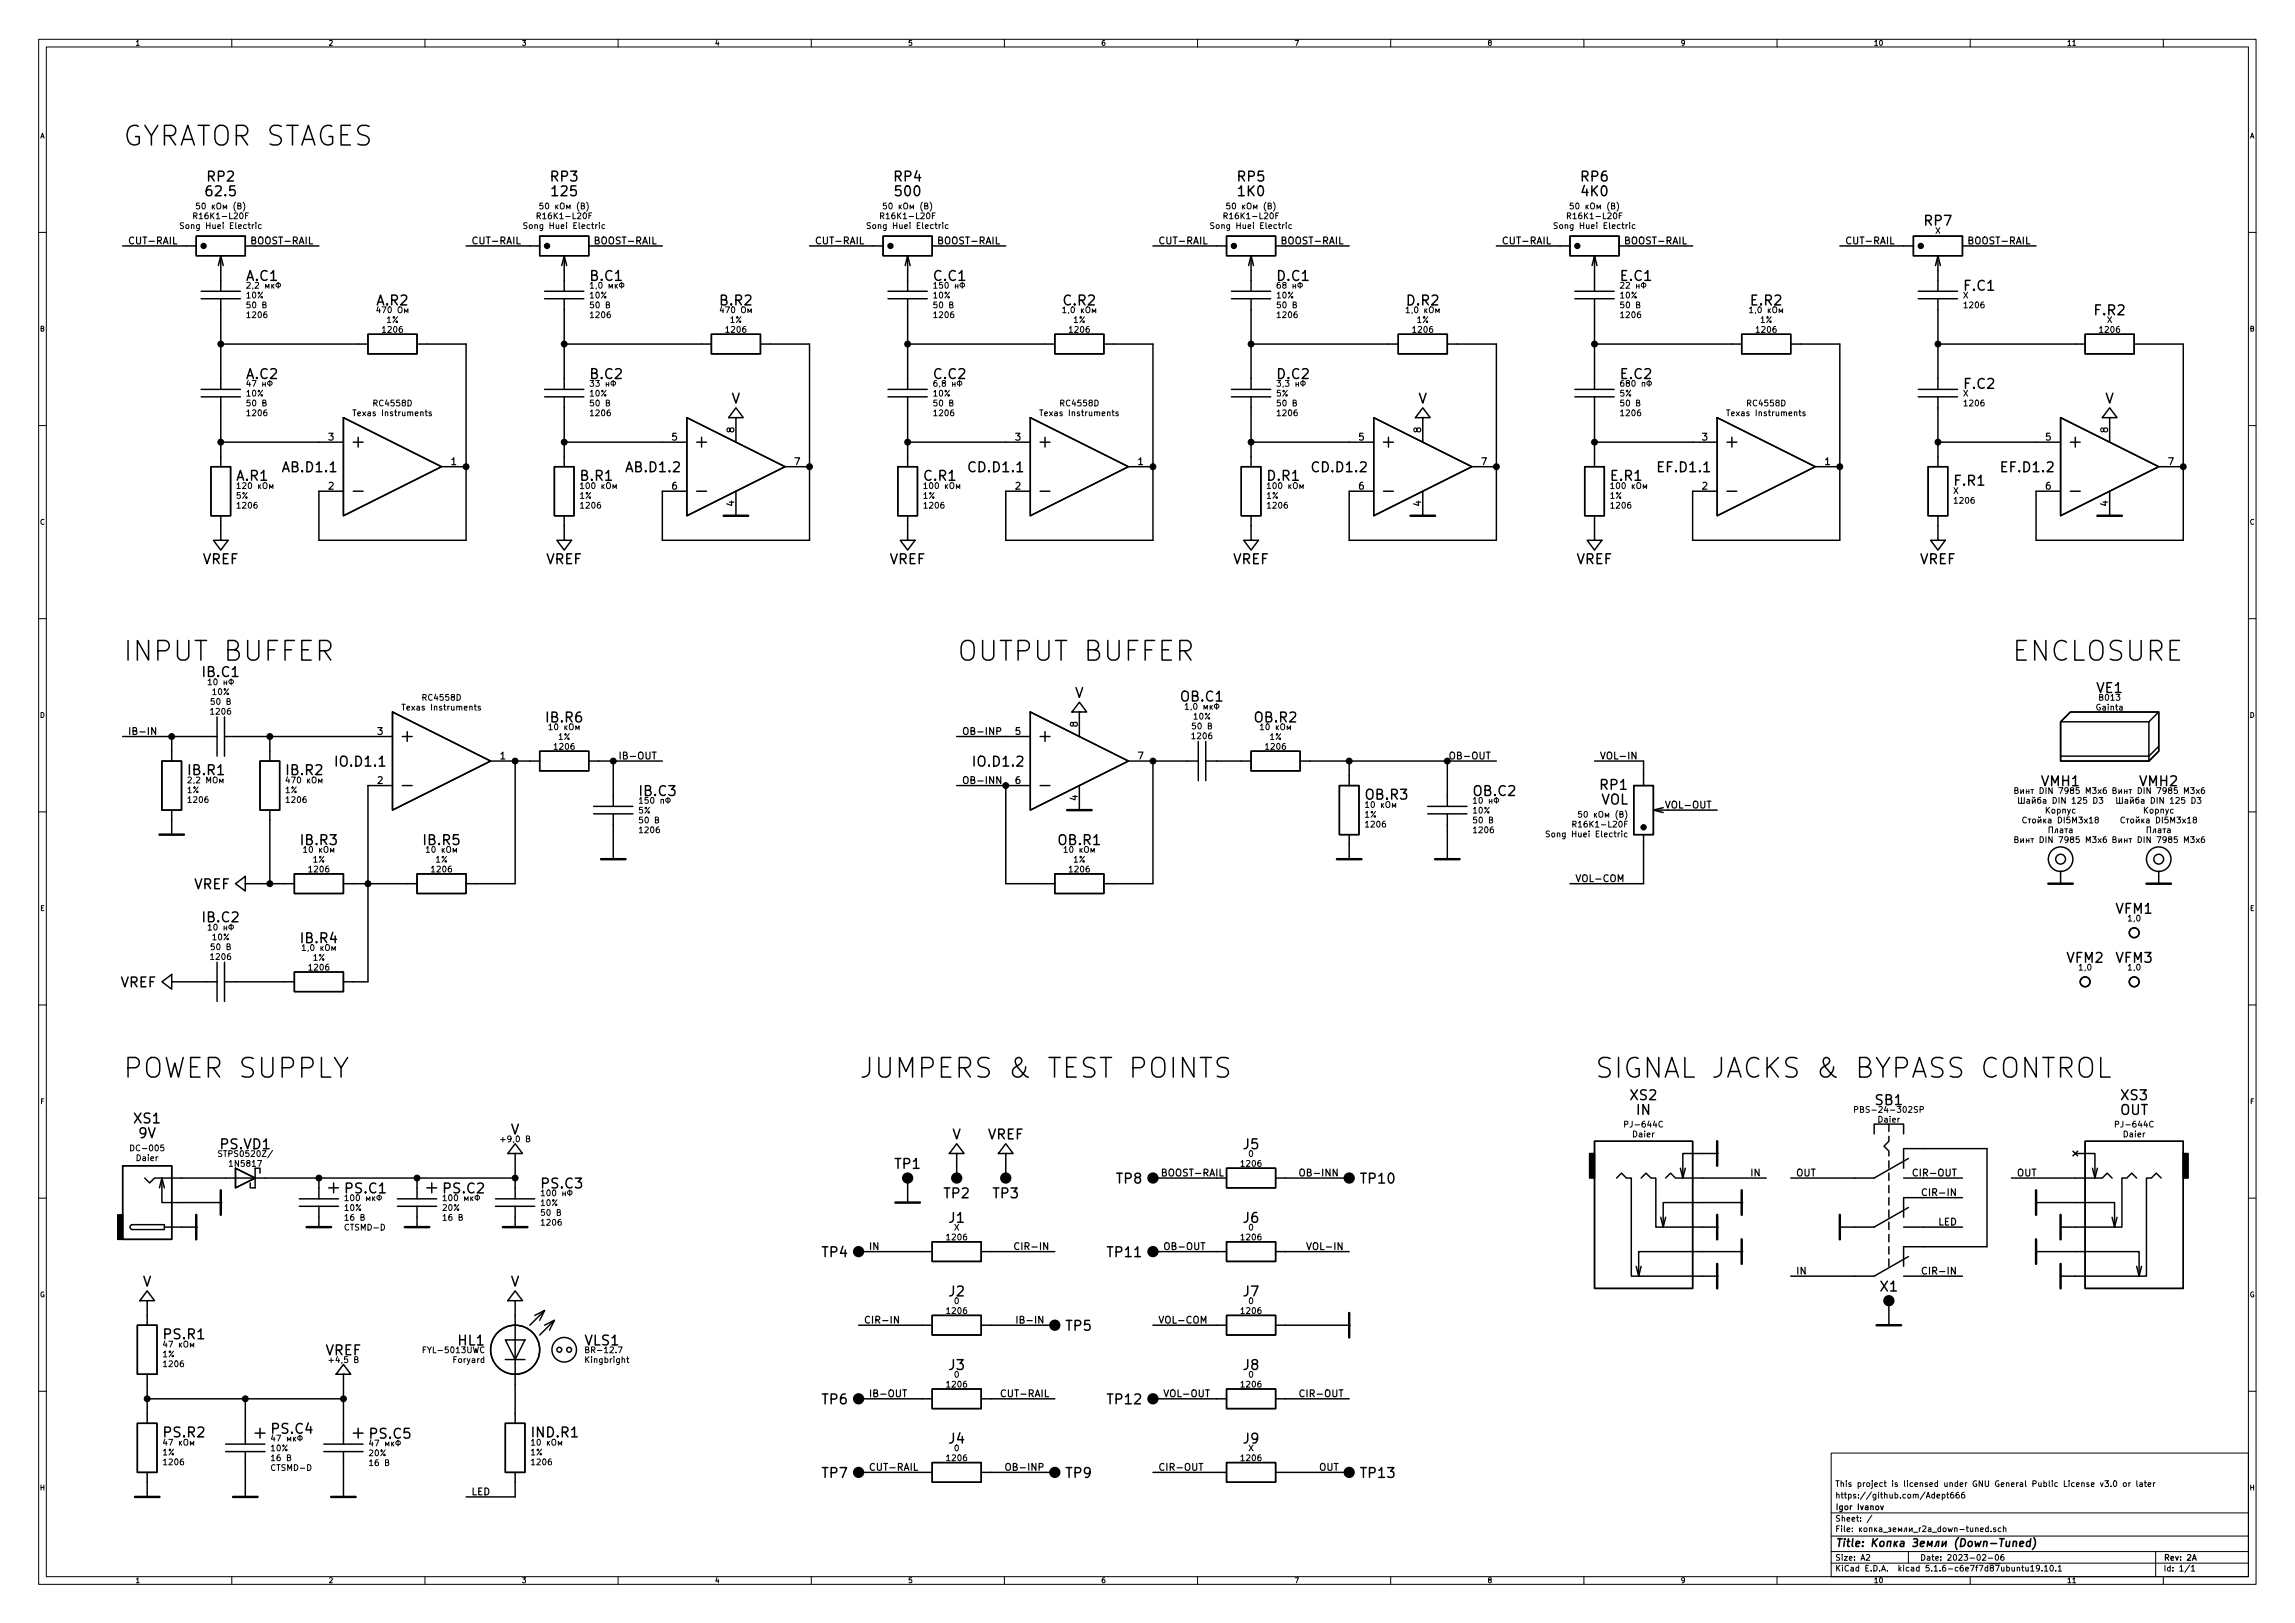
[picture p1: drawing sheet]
<svg xmlns="http://www.w3.org/2000/svg" width="594mm" height="420mm" viewBox="0 0 594 420" stroke-linecap="round" stroke-linejoin="round" font-family="sans-serif">
<defs><g id="words">
<g font-size="7.1">
<text x="31.7" y="37.8">GYRATOR STAGES</text>
<text x="31.7" y="171.1">INPUT BUFFER</text>
<text x="247.6" y="171.1">OUTPUT BUFFER</text>
<text x="520.7" y="171.1">ENCLOSURE</text>
<text x="31.7" y="279.1">POWER SUPPLY</text>
<text x="222.2" y="279.1">JUMPERS &amp; TEST POINTS</text>
<text x="412.7" y="279.1">SIGNAL JACKS &amp; BYPASS CONTROL</text>
</g>
<g font-size="3.5">
<text x="53.7" y="47">RP2</text>
<text x="142.6" y="47">RP3</text>
<text x="231.5" y="47">RP4</text>
<text x="320.4" y="47">RP5</text>
<text x="409.3" y="47">RP6</text>
<text x="53.7" y="50.8">62.5</text>
<text x="143.1" y="50.8">125</text>
<text x="232" y="50.8">500</text>
<text x="320.6" y="50.8">1K0</text>
<text x="409.5" y="50.8">4K0</text>
<text x="498.2" y="58.4">RP7</text>
<text x="63.9" y="72.7">A.C1</text>
<text x="152.9" y="72.7">B.C1</text>
<text x="241.8" y="72.7">C.C1</text>
<text x="330.7" y="72.7">D.C1</text>
<text x="419.6" y="72.7">E.C1</text>
<text x="508.5" y="75.3">F.C1</text>
<text x="97.6" y="79.1">A.R2</text>
<text x="186.5" y="79.1">B.R2</text>
<text x="275.4" y="79.1">C.R2</text>
<text x="364.3" y="79.1">D.R2</text>
<text x="453.3" y="79.1">E.R2</text>
<text x="542.3" y="81.6">F.R2</text>
<text x="63.9" y="98.1">A.C2</text>
<text x="152.9" y="98.1">B.C2</text>
<text x="241.8" y="98.1">C.C2</text>
<text x="330.7" y="98.1">D.C2</text>
<text x="419.6" y="98.1">E.C2</text>
<text x="508.5" y="100.7">F.C2</text>
<text x="189.3" y="104.5">V</text>
<text x="367.1" y="104.5">V</text>
<text x="544.9" y="104.5">V</text>
<text x="61.3" y="124.5">A.R1</text>
<text x="73.4" y="122.2">AB.D1.1</text>
<text x="150.4" y="124.5">B.R1</text>
<text x="162.3" y="122.2">AB.D1.2</text>
<text x="239.3" y="124.5">C.R1</text>
<text x="251" y="122.2">CD.D1.1</text>
<text x="328.2" y="124.5">D.R1</text>
<text x="339.9" y="122.2">CD.D1.2</text>
<text x="417" y="124.5">E.R1</text>
<text x="429.4" y="122.2">EF.D1.1</text>
<text x="506" y="125.7">F.R1</text>
<text x="518.3" y="122.2">EF.D1.2</text>
<text x="52.4" y="146">VREF</text>
<text x="141.3" y="146">VREF</text>
<text x="230.2" y="146">VREF</text>
<text x="319.1" y="146">VREF</text>
<text x="408" y="146">VREF</text>
<text x="496.9" y="146">VREF</text>
<text x="52.6" y="175.3">IB.C1</text>
<text x="542.8" y="179.4">VE1</text>
<text x="278.2" y="180.7">V</text>
<text x="305.7" y="181.6">OB.C1</text>
<text x="141.5" y="187">IB.R6</text>
<text x="324.8" y="187">OB.R2</text>
<text x="48.9" y="200.7">IB.R1</text>
<text x="74.3" y="200.7">IB.R2</text>
<text x="87.2" y="198.4">IO.D1.1</text>
<text x="252.3" y="198.4">IO.D1.2</text>
<text x="528.5" y="203.5">VMH1</text>
<text x="553.9" y="203.5">VMH2</text>
<text x="165.7" y="206.1">IB.C3</text>
<text x="353.5" y="207">OB.R3</text>
<text x="381.5" y="206.1">OB.C2</text>
<text x="414.3" y="204.5">RP1</text>
<text x="414.4" y="208.3">VOL</text>
<text x="78" y="218.8">IB.R3</text>
<text x="109.8" y="218.8">IB.R5</text>
<text x="274" y="218.8">OB.R1</text>
<text x="50.2" y="230.2">VREF</text>
<text x="52.6" y="238.8">IB.C2</text>
<text x="547.8" y="236.5">VFM1</text>
<text x="78" y="244.2">IB.R4</text>
<text x="535.1" y="249.2">VFM2</text>
<text x="547.8" y="249.2">VFM3</text>
<text x="31.1" y="255.6">VREF</text>
<text x="422.1" y="284.8">XS2</text>
<text x="485.5" y="286.1">SB1</text>
<text x="549.1" y="284.8">XS3</text>
<text x="34.7" y="290.8">XS1</text>
<text x="132.2" y="293.7">V</text>
<text x="423.7" y="288.6">IN</text>
<text x="548.7" y="288.6">OUT</text>
<text x="35.9" y="294.6">9V</text>
<text x="57.2" y="297.5">PS.VD1</text>
<text x="246.5" y="295">V</text>
<text x="255.7" y="295">VREF</text>
<text x="321.9" y="297.5">J5</text>
<text x="231.7" y="302.6">TP1</text>
<text x="89.5" y="308.9">PS.C1</text>
<text x="114.9" y="308.9">PS.C2</text>
<text x="140.3" y="307.7">PS.C3</text>
<text x="244.4" y="310.2">TP2</text>
<text x="257.1" y="310.2">TP3</text>
<text x="289.1" y="306.4">TP8</text>
<text x="352.4" y="306.4">TP10</text>
<text x="245.7" y="316.6">J1</text>
<text x="321.9" y="316.6">J6</text>
<text x="212.9" y="325.4">TP4</text>
<text x="286.8" y="325.4">TP11</text>
<text x="36.9" y="333.1">V</text>
<text x="132.2" y="333.1">V</text>
<text x="245.7" y="335.6">J2</text>
<text x="321.9" y="335.6">J7</text>
<text x="486.8" y="334.3">X1</text>
<text x="42.5" y="346.7">PS.R1</text>
<text x="276" y="344.5">TP5</text>
<text x="84.2" y="350.8">VREF</text>
<text x="118.6" y="348.3">HL1</text>
<text x="151.4" y="348.3">VLS1</text>
<text x="245.7" y="354.7">J3</text>
<text x="321.9" y="354.7">J8</text>
<text x="212.9" y="363.5">TP6</text>
<text x="286.8" y="363.5">TP12</text>
<text x="70.5" y="371.2">PS.C4</text>
<text x="42.5" y="372.1">PS.R2</text>
<text x="95.9" y="372.4">PS.C5</text>
<text x="137.8" y="372.1">IND.R1</text>
<text x="245.7" y="373.7">J4</text>
<text x="321.9" y="373.7">J9</text>
<text x="212.9" y="382.6">TP7</text>
<text x="276" y="382.6">TP9</text>
<text x="352.4" y="382.6">TP13</text>
</g>
<g font-size="2.8">
<text x="475" y="400.4">Title:</text>
<text x="484" y="400.4">(Down-Tuned)</text>
</g>
<g font-size="2.5">
<text x="33" y="63.2">CUT-RAIL</text>
<text x="65.9" y="63.2">BOOST-RAIL</text>
<text x="121.9" y="63.2">CUT-RAIL</text>
<text x="154.8" y="63.2">BOOST-RAIL</text>
<text x="210.8" y="63.2">CUT-RAIL</text>
<text x="243.7" y="63.2">BOOST-RAIL</text>
<text x="299.7" y="63.2">CUT-RAIL</text>
<text x="332.6" y="63.2">BOOST-RAIL</text>
<text x="388.6" y="63.2">CUT-RAIL</text>
<text x="421.5" y="63.2">BOOST-RAIL</text>
<text x="477.5" y="63.2">CUT-RAIL</text>
<text x="510.4" y="63.2">BOOST-RAIL</text>
<text x="190.1" y="112" transform="rotate(-90 190.1 112)">8</text>
<text x="367.9" y="112" transform="rotate(-90 367.9 112)">8</text>
<text x="545.7" y="112" transform="rotate(-90 545.7 112)">8</text>
<text x="85" y="114">3</text>
<text x="173.9" y="114">5</text>
<text x="262.8" y="114">3</text>
<text x="351.7" y="114">5</text>
<text x="440.6" y="114">3</text>
<text x="529.5" y="114">5</text>
<text x="116.8" y="120.4">1</text>
<text x="205.7" y="120.4">7</text>
<text x="294.6" y="120.4">1</text>
<text x="383.5" y="120.4">7</text>
<text x="472.4" y="120.4">1</text>
<text x="561.3" y="120.4">7</text>
<text x="85" y="126.7">2</text>
<text x="173.9" y="126.7">6</text>
<text x="190.1" y="131" transform="rotate(-90 190.1 131)">4</text>
<text x="262.8" y="126.7">2</text>
<text x="351.7" y="126.7">6</text>
<text x="367.9" y="131" transform="rotate(-90 367.9 131)">4</text>
<text x="440.6" y="126.7">2</text>
<text x="529.5" y="126.7">6</text>
<text x="545.7" y="131" transform="rotate(-90 545.7 131)">4</text>
<text x="33" y="190.2">IB-IN</text>
<text x="97.7" y="190.2">3</text>
<text x="248.9" y="190.2">OB-INP</text>
<text x="262.8" y="190.2">5</text>
<text x="279" y="188.2" transform="rotate(-90 279 188.2)">8</text>
<text x="129.5" y="196.6">1</text>
<text x="161.6" y="196.6">IB-OUT</text>
<text x="294.6" y="196.6">7</text>
<text x="376.3" y="196.6">OB-OUT</text>
<text x="414" y="196.6">VOL-IN</text>
<text x="97.7" y="202.9">2</text>
<text x="248.9" y="202.9">OB-INN</text>
<text x="262.8" y="202.9">6</text>
<text x="279" y="207.2" transform="rotate(-90 279 207.2)">4</text>
<text x="432.1" y="209.3">VOL-OUT</text>
<text x="407.7" y="228.3">VOL-COM</text>
<text x="300.4" y="304.5">BOOST-RAIL</text>
<text x="337.9" y="304.5">OB-INN</text>
<text x="453.5" y="304.5">IN</text>
<text x="464.8" y="304.5">OUT</text>
<text x="496.4" y="304.5">CIR-OUT</text>
<text x="522" y="304.5">OUT</text>
<text x="499.2" y="309.6">CIR-IN</text>
<text x="501.8" y="317.2">LED</text>
<text x="224.8" y="323.6">IN</text>
<text x="264.2" y="323.6">CIR-IN</text>
<text x="301" y="323.6">OB-OUT</text>
<text x="339.6" y="323.6">VOL-IN</text>
<text x="464.8" y="329.9">IN</text>
<text x="499.2" y="329.9">CIR-IN</text>
<text x="223.5" y="342.6">CIR-IN</text>
<text x="264.7" y="342.6">IB-IN</text>
<text x="299.7" y="342.6">VOL-COM</text>
<text x="224.8" y="361.7">IB-OUT</text>
<text x="260.1" y="361.7">CUT-RAIL</text>
<text x="301" y="361.7">VOL-OUT</text>
<text x="337.7" y="361.7">CIR-OUT</text>
<text x="224.8" y="380.7">CUT-RAIL</text>
<text x="261.8" y="380.7">OB-INP</text>
<text x="299.7" y="380.7">CIR-OUT</text>
<text x="341.5" y="380.7">OUT</text>
<text x="121.9" y="387.1">LED</text>
</g>
<g font-size="2.1">
<text x="47.8" y="59.2">Song Huei Electric</text>
<text x="51" y="56.7">R16K1-L20F</text>
<text x="53.9" y="54.2">50 (B)</text>
<text x="136.7" y="59.2">Song Huei Electric</text>
<text x="139.9" y="56.7">R16K1-L20F</text>
<text x="142.8" y="54.2">50 (B)</text>
<text x="225.6" y="59.2">Song Huei Electric</text>
<text x="228.8" y="56.7">R16K1-L20F</text>
<text x="231.7" y="54.2">50 (B)</text>
<text x="314.5" y="59.2">Song Huei Electric</text>
<text x="317.7" y="56.7">R16K1-L20F</text>
<text x="320.6" y="54.2">50 (B)</text>
<text x="403.4" y="59.2">Song Huei Electric</text>
<text x="406.6" y="56.7">R16K1-L20F</text>
<text x="409.5" y="54.2">50 (B)</text>
<text x="500.9" y="60.5">X</text>
<text x="63.8" y="77.2">10%</text>
<text x="66.5" y="74.7">2,2</text>
<text x="152.7" y="77.2">10%</text>
<text x="155.4" y="74.7">1,0</text>
<text x="241.6" y="77.2">10%</text>
<text x="243.6" y="74.7">150</text>
<text x="330.5" y="77.2">10%</text>
<text x="332.4" y="74.7">68</text>
<text x="419.4" y="77.2">10%</text>
<text x="421.3" y="74.7">22</text>
<text x="508.1" y="77.2">X</text>
<text x="64.2" y="82.3">1206</text>
<text x="99.5" y="81">470</text>
<text x="100.1" y="83.6">1%</text>
<text x="153.1" y="82.3">1206</text>
<text x="188.4" y="81">470</text>
<text x="189" y="83.6">1%</text>
<text x="242" y="82.3">1206</text>
<text x="277.6" y="81">1,0</text>
<text x="277.9" y="83.6">1%</text>
<text x="330.9" y="82.3">1206</text>
<text x="366.5" y="81">1,0</text>
<text x="366.8" y="83.6">1%</text>
<text x="419.8" y="82.3">1206</text>
<text x="455.4" y="81">1,0</text>
<text x="455.7" y="83.6">1%</text>
<text x="508.7" y="79.8">1206</text>
<text x="545.4" y="83.6">X</text>
<text x="99.2" y="86.1">1206</text>
<text x="188.1" y="86.1">1206</text>
<text x="277" y="86.1">1206</text>
<text x="365.9" y="86.1">1206</text>
<text x="454.8" y="86.1">1206</text>
<text x="543.7" y="86.1">1206</text>
<text x="65.7" y="100.1">47</text>
<text x="154.6" y="100.1">33</text>
<text x="243.6" y="100.1">6,8</text>
<text x="332.5" y="100.1">3,3</text>
<text x="421.4" y="100.1">680</text>
<text x="63.8" y="102.6">10%</text>
<text x="64.2" y="107.7">1206</text>
<text x="92.2" y="107.7">Texas Instruments</text>
<text x="97" y="105.2">RC4558D</text>
<text x="152.7" y="102.6">10%</text>
<text x="153.1" y="107.7">1206</text>
<text x="241.6" y="102.6">10%</text>
<text x="242" y="107.7">1206</text>
<text x="270" y="107.7">Texas Instruments</text>
<text x="274.8" y="105.2">RC4558D</text>
<text x="330.4" y="102.6">5%</text>
<text x="330.9" y="107.7">1206</text>
<text x="419.3" y="102.6">5%</text>
<text x="419.8" y="107.7">1206</text>
<text x="447.8" y="107.7">Texas Instruments</text>
<text x="452.6" y="105.2">RC4558D</text>
<text x="508.1" y="102.6">X</text>
<text x="508.7" y="105.2">1206</text>
<text x="61.2" y="129.1">5%</text>
<text x="61.6" y="131.6">1206</text>
<text x="64" y="126.6">120</text>
<text x="150.1" y="129.1">1%</text>
<text x="150.5" y="131.6">1206</text>
<text x="152.9" y="126.6">100</text>
<text x="239" y="129.1">1%</text>
<text x="239.4" y="131.6">1206</text>
<text x="241.8" y="126.6">100</text>
<text x="327.9" y="129.1">1%</text>
<text x="328.3" y="131.6">1206</text>
<text x="330.7" y="126.6">100</text>
<text x="416.8" y="129.1">1%</text>
<text x="417.2" y="131.6">1206</text>
<text x="419.6" y="126.6">100</text>
<text x="505.6" y="127.8">X</text>
<text x="506.1" y="130.4">1206</text>
<text x="55" y="179.9">10%</text>
<text x="55.7" y="177.4">10</text>
<text x="54.8" y="185">1206</text>
<text x="104.9" y="183.9">Texas Instruments</text>
<text x="109.7" y="181.4">RC4558D</text>
<text x="309.4" y="183.7">1,0</text>
<text x="542.8" y="183.9">Gainta</text>
<text x="543.6" y="181.4">B013</text>
<text x="144.5" y="191.5">1%</text>
<text x="144.6" y="189">10</text>
<text x="308.8" y="191.3">1206</text>
<text x="309" y="186.2">10%</text>
<text x="328.7" y="191.5">1%</text>
<text x="328.7" y="189">10</text>
<text x="143.7" y="194.1">1206</text>
<text x="327.8" y="194.1">1206</text>
<text x="76.7" y="202.8">470</text>
<text x="48.5" y="205.3">1%</text>
<text x="48.9" y="207.8">1206</text>
<text x="73.9" y="205.3">1%</text>
<text x="74.3" y="207.8">1206</text>
<text x="167.4" y="208">150</text>
<text x="356" y="209.1">10</text>
<text x="383.2" y="208">10</text>
<text x="526.3" y="205.5">DIN 7985 M3x6</text>
<text x="528.1" y="208">DIN 125 D3</text>
<text x="551.7" y="205.5">DIN 7985 M3x6</text>
<text x="553.5" y="208">DIN 125 D3</text>
<text x="165.3" y="210.6">5%</text>
<text x="165.8" y="215.7">1206</text>
<text x="353.3" y="211.6">1%</text>
<text x="353.7" y="214.2">1206</text>
<text x="381.3" y="210.6">10%</text>
<text x="381.7" y="215.7">1206</text>
<text x="408" y="214.2">R16K1-L20F</text>
<text x="411.7" y="211.6">50 (B)</text>
<text x="528.8" y="213.1">DI5M3x18</text>
<text x="554.2" y="213.1">DI5M3x18</text>
<text x="81.1" y="220.7">10</text>
<text x="112.8" y="220.7">10</text>
<text x="277.9" y="220.7">10</text>
<text x="401.3" y="216.7">Song Huei Electric</text>
<text x="526.3" y="218.2">DIN 7985 M3x6</text>
<text x="551.7" y="218.2">DIN 7985 M3x6</text>
<text x="80.2" y="225.8">1206</text>
<text x="81" y="223.3">1%</text>
<text x="111.9" y="225.8">1206</text>
<text x="112.8" y="223.3">1%</text>
<text x="277" y="225.8">1206</text>
<text x="277.9" y="223.3">1%</text>
<text x="551" y="238.5">1,0</text>
<text x="55" y="243.4">10%</text>
<text x="55.7" y="240.9">10</text>
<text x="54.8" y="248.5">1206</text>
<text x="80.2" y="251.2">1206</text>
<text x="80.8" y="246.1">1,0</text>
<text x="81" y="248.7">1%</text>
<text x="538.3" y="251.2">1,0</text>
<text x="551" y="251.2">1,0</text>
<text x="421.2" y="291.9">PJ-644C</text>
<text x="481.7" y="288.1">PBS-24-302SP</text>
<text x="486.3" y="290.6">Daier</text>
<text x="548.3" y="291.9">PJ-644C</text>
<text x="34.4" y="298">DC-005</text>
<text x="57.4" y="299.5">STPS0520Z/</text>
<text x="131" y="295.7">+9,0</text>
<text x="323.3" y="299.5">0</text>
<text x="422.8" y="294.4">Daier</text>
<text x="549.8" y="294.4">Daier</text>
<text x="35.4" y="300.5">Daier</text>
<text x="59.8" y="302">1N5817</text>
<text x="321.5" y="302">1206</text>
<text x="91.9" y="310.9">100</text>
<text x="117.3" y="310.9">100</text>
<text x="142" y="309.6">100</text>
<text x="89.2" y="313.5">10%</text>
<text x="114.6" y="313.5">20%</text>
<text x="140" y="312.2">10%</text>
<text x="140.4" y="317.3">1206</text>
<text x="89.6" y="318.5">CTSMD-D</text>
<text x="245.3" y="321.1">1206</text>
<text x="246.9" y="318.5">X</text>
<text x="321.5" y="321.1">1206</text>
<text x="323.3" y="318.5">0</text>
<text x="245.3" y="340.1">1206</text>
<text x="247.1" y="337.6">0</text>
<text x="321.5" y="340.1">1206</text>
<text x="323.3" y="337.6">0</text>
<text x="42.1" y="351.3">1%</text>
<text x="42.6" y="353.9">1206</text>
<text x="44.8" y="348.8">47</text>
<text x="86.5" y="352.8">+4,5</text>
<text x="110.2" y="350.3">FYL-5013UWC</text>
<text x="117.4" y="352.8">Foryard</text>
<text x="151.7" y="352.8">Kingbright</text>
<text x="152.3" y="350.3">BR-12.7</text>
<text x="245.3" y="359.2">1206</text>
<text x="247.1" y="356.6">0</text>
<text x="321.5" y="359.2">1206</text>
<text x="323.3" y="356.6">0</text>
<text x="42.1" y="376.7">1%</text>
<text x="44.8" y="374.2">47</text>
<text x="70.2" y="375.7">10%</text>
<text x="95.6" y="377">20%</text>
<text x="137.4" y="376.7">1%</text>
<text x="140.1" y="374.2">10</text>
<text x="247.1" y="375.7">0</text>
<text x="323.1" y="375.7">X</text>
<text x="42.6" y="379.3">1206</text>
<text x="70.5" y="380.8">CTSMD-D</text>
<text x="137.8" y="379.3">1206</text>
<text x="245.3" y="378.2">1206</text>
<text x="321.5" y="378.2">1206</text>
<text x="475" y="387.9">https://github.com/Adept666</text>
<text x="475" y="384.9">This project is licensed under GNU General Public License v3.0 or later</text>
<text x="475" y="393.9">Sheet: /</text>
<text x="475" y="390.9">Igor Ivanov</text>
<text x="475" y="396.6">File: __r2a_down-tuned.sch</text>
<text x="475" y="406.8">KiCad E.D.A. kicad 5.1.6-c6e7f7d87ubuntu19.10.1</text>
<text x="475" y="404">Size: A2</text>
<text x="497" y="404">Date: 2023-02-06</text>
<text x="560" y="404">Rev: 2A</text>
<text x="560" y="406.8">Id: 1/1</text>
</g>
<g font-size="1.8">
<text x="35" y="11.8">1</text>
<text x="85" y="11.8">2</text>
<text x="135" y="11.8">3</text>
<text x="185" y="11.8">4</text>
<text x="235" y="11.8">5</text>
<text x="285" y="11.8">6</text>
<text x="335" y="11.8">7</text>
<text x="385" y="11.8">8</text>
<text x="435" y="11.8">9</text>
<text x="485" y="11.8">10</text>
<text x="535" y="11.8">11</text>
<text x="10.4" y="35.8">A</text>
<text x="582.4" y="35.8">A</text>
<text x="10.4" y="85.8">B</text>
<text x="582.4" y="85.8">B</text>
<text x="10.4" y="135.8">C</text>
<text x="582.4" y="135.8">C</text>
<text x="10.4" y="185.8">D</text>
<text x="582.4" y="185.8">D</text>
<text x="10.4" y="235.8">E</text>
<text x="582.4" y="235.8">E</text>
<text x="10.5" y="285.8">F</text>
<text x="582.5" y="285.8">F</text>
<text x="10.3" y="335.8">G</text>
<text x="582.3" y="335.8">G</text>
<text x="10.4" y="385.8">H</text>
<text x="582.4" y="385.8">H</text>
<text x="35" y="409.8">1</text>
<text x="85" y="409.8">2</text>
<text x="135" y="409.8">3</text>
<text x="185" y="409.8">4</text>
<text x="235" y="409.8">5</text>
<text x="285" y="409.8">6</text>
<text x="335" y="409.8">7</text>
<text x="385" y="409.8">8</text>
<text x="435" y="409.8">9</text>
<text x="485" y="409.8">10</text>
<text x="535" y="409.8">11</text>
</g>
</g></defs>
<g fill="none" stroke="#000" stroke-width=".26">
<path d="M10 10.2h574v400h-574zM12 12.2h570v396h-570zM60 10.2v2M110 10.2v2M160 10.2v2M210 10.2v2M260 10.2v2M310 10.2v2M360 10.2v2M410 10.2v2M460 10.2v2M510 10.2v2"/>
<path d="M536.5 11.8h.8M560 10.2v2M47.5 57.7h-.7l-.1 .5a.63 .63 0 0 1 .7 .8l-.2 .2-.5-.1M50.1 55.9l.8-.1v-.6l-.8-.1v1.5M51.6 52.6h-.7l-.1 .7 .8-.1v.7l-.2 .2-.6-.2M52.4 52.7l.2-.1a.81 .81 0 0 1 .6 .7 .81 .81 0 0 1-.6 .8l-.3-.6zM61 52.3a1.78 1.78 0 0 0 0 2.4M61.6 53.3l.6-.1 .1-.5-.7-.1v1.5h.6l.2-.5-.3-.3M62.9 52.3a1.78 1.78 0 0 1 0 2.4M63.6 55.8h.5M64.3 55.1h-.7v1.5M66.2 57.6v.2"/>
<path d="M66.2 58.2v1M67.6 58.2h-.4l-.3 .2 .2 .7h.5M136.4 57.7h-.7l-.1 .5a.63 .63 0 0 1 .7 .8l-.2 .2-.5-.1M139 55.9l.8-.1v-.6l-.8-.1v1.5M140.5 52.6h-.7l-.1 .7 .8-.1v.7l-.2 .2-.6-.2M141.3 52.7l.2-.1a.81 .81 0 0 1 .6 .7 .81 .81 0 0 1-.6 .8l-.3-.6zM149.9 52.3a1.78 1.78 0 0 0 0 2.4M150.5 53.3l.6-.1 .1-.5-.7-.1v1.5h.6l.2-.5-.3-.3M151.8 52.3a1.78 1.78 0 0 1 0 2.4M152.5 55.8h.5M153.2 55.1h-.7v1.5M155.1 57.6v.2"/>
<path d="M155.1 58.2v1M156.5 58.2h-.4l-.3 .2 .2 .7h.5M225.3 57.7h-.7l-.1 .5a.63 .63 0 0 1 .7 .8l-.2 .2-.5-.1M227.9 55.9l.8-.1v-.6l-.8-.1v1.5M229.4 52.6h-.7l-.1 .7 .8-.1v.7l-.2 .2-.6-.2M230.2 52.7l.2-.1a.81 .81 0 0 1 .6 .7 .81 .81 0 0 1-.6 .8l-.3-.6zM238.8 52.3a1.78 1.78 0 0 0 0 2.4M239.4 53.3l.6-.1 .1-.5-.7-.1v1.5h.6l.2-.5-.3-.3M240.7 52.3a1.78 1.78 0 0 1 0 2.4M241.4 55.8h.5M242.1 55.1h-.7v1.5M244 57.6v.2"/>
<path d="M244 58.2v1M245.4 58.2h-.4l-.3 .2 .2 .7h.5M314.2 57.7h-.7l-.1 .5a.63 .63 0 0 1 .7 .8l-.2 .2-.5-.1M316.8 55.9l.8-.1v-.6l-.8-.1v1.5M318.3 52.6h-.7l-.1 .7 .8-.1v.7l-.2 .2-.6-.2M319.1 52.7l.2-.1a.81 .81 0 0 1 .6 .7 .81 .81 0 0 1-.6 .8l-.3-.6zM327.7 52.3a1.78 1.78 0 0 0 0 2.4M328.3 53.3l.6-.1 .1-.5-.7-.1v1.5h.6l.2-.5-.3-.3M329.6 52.3a1.78 1.78 0 0 1 0 2.4M330.3 55.8h.5M331 55.1h-.7v1.5M332.9 57.6v.2"/>
<path d="M332.9 58.2v1M334.3 58.2h-.4l-.3 .2 .2 .7h.5M403.1 57.7h-.7l-.1 .5a.63 .63 0 0 1 .7 .8l-.2 .2-.5-.1M405.7 55.9l.8-.1v-.6l-.8-.1v1.5M407.2 52.6h-.7l-.1 .7 .8-.1v.7l-.2 .2-.6-.2M408 52.7l.2-.1a.81 .81 0 0 1 .6 .7 .81 .81 0 0 1-.6 .8l-.3-.6zM416.6 52.3a1.78 1.78 0 0 0 0 2.4M417.2 53.3l.6-.1 .1-.5-.7-.1v1.5h.6l.2-.5-.3-.3M418.5 52.3a1.78 1.78 0 0 1 0 2.4M419.2 55.8h.5M419.9 55.1h-.7v1.5M421.8 57.6v.2"/>
<path d="M421.8 58.2v1M423.2 58.2h-.4l-.3 .2 .2 .7h.5M10 60.2h2M63.9 73.2l.6-.1 .3 .4-1 1.1h1M64.7 78.2h-.7l-.1 .7 .7-.1 .1 .7-.2 .2-.6-.2M65.5 74.5l-.1 .3M65.5 78.3l.2-.1a.81 .81 0 0 1 .5 .7 .81 .81 0 0 1-.5 .8l-.3-.6zM68 78.9l.7-.1 .1-.5-.8-.1v1.5h.6l.3-.5-.3-.3M70.4 73.6v1M70.5 74l.4 .6M70.9 73.6l-.5 .6M72 73.1v1.5"/>
<path d="M97.9 79.4l-.4 1.1h1M98.2 80v1M103.3 79.5l.1-.1a.53 .53 0 0 1 .7 .6v.5a.51 .51 0 0 1-.5 .5 .51 .51 0 0 1-.6-.5zM152.8 73.5l.4-.4v1.5M152.8 74.6h.9M153.6 78.2h-.7l-.1 .7 .7-.1 .1 .7-.2 .2-.6-.2M154.4 74.5l-.1 .3M154.4 78.3l.2-.1a.81 .81 0 0 1 .5 .7 .81 .81 0 0 1-.5 .8l-.3-.6zM156.9 78.9l.7-.1 .1-.5-.8-.1v1.5h.6l.3-.5-.3-.3M159.3 73.6v1M159.4 74l.4 .6M159.8 73.6l-.5 .6"/>
<path d="M160.9 73.1v1.5M186.8 79.4l-.4 1.1h1M187.1 80v1M192 79.6l.3-.2a.53 .53 0 0 1 .7 .6v.5a.51 .51 0 0 1-.5 .5 .51 .51 0 0 1-.6-.5zM241.7 73.5l.4-.4v1.5M241.7 74.6h.9M242.5 78.2h-.7l-.1 .7 .7-.1 .1 .7-.2 .2-.6-.2M243.3 78.3l.2-.1a.81 .81 0 0 1 .5 .7 .81 .81 0 0 1-.5 .8l-.3-.6zM245.8 78.9l.7-.1 .1-.5-.8-.1v1.5h.6l.3-.5-.3-.3M247.3 74.1h.7M248 73.6v1M249.1 73.1v1.5"/>
<path d="M275.1 79.9l.4-.5v1.6M281.2 79.6l.3-.2a.53 .53 0 0 1 .6 .6v.5a.51 .51 0 0 1-.5 .5 .51 .51 0 0 1-.5-.5zM331.3 73.1l-.4 .1-.2 .2-.1 .9 .3 .3 .5-.1-.1-.8h-.4l-.3 .3M331.4 78.2h-.7l-.1 .7 .7-.1 .1 .7-.2 .2-.6-.2M332.2 78.3l.2-.1a.81 .81 0 0 1 .5 .7 .81 .81 0 0 1-.5 .8l-.3-.6zM334.7 74.1h.7M334.7 78.9l.7-.1 .1-.5-.8-.1v1.5h.6l.3-.5-.3-.3M335.4 73.6v1M336.5 73.1v1.5M364 79.9l.4-.5v1.6M370.2 79.5l.2-.1a.53 .53 0 0 1 .6 .6v.5a.51 .51 0 0 1-.5 .5 .51 .51 0 0 1-.5-.5zM419.5 73.2l.6-.1 .3 .4-1 1.1h1"/>
<path d="M420.3 78.2h-.7l-.1 .7 .7-.1 .1 .7-.2 .2-.6-.2M421.1 78.3l.2-.1a.81 .81 0 0 1 .5 .7 .81 .81 0 0 1-.5 .8l-.3-.6zM423.6 74.1h.7M423.6 78.9l.7-.1 .1-.5-.8-.1v1.5h.6l.3-.5-.3-.3M424.3 73.6v1M425.4 73.1v1.5M452.9 79.9l.4-.5v1.6M459 79.6l.3-.2a.53 .53 0 0 1 .6 .6v.5a.51 .51 0 0 1-.5 .5 .51 .51 0 0 1-.5-.5zM582 60.2h2M64.3 98.4l-.4 1.1h.9M64.6 99v1M69.8 98.5v1.5"/>
<path d="M104.7 81v-1l.5 .7 .4-.7v1M152.7 98.5h1l-.5 .6 .4 .1v.7l-.2 .1-.7-.1M158.7 98.5v1.5M193.6 81v-1l.5 .7 .4-.7v1M242.4 98.5h-.3l-.3 .3-.1 .9 .3 .3 .5-.1-.1-.8h-.4l-.3 .3M246.6 99.5h.6M247.2 99v1M248.4 98.5v1.5M275.1 81h.8M276.7 80.9l-.2 .3M282.8 81v-1l.4 .7 .4-.7v1M330.5 98.5h1l-.5 .6 .4 .1v.7l-.2 .1-.7-.1"/>
<path d="M335.5 99.5h.6M336.1 99v1M337.3 98.5v1.5M364 81h.8M365.6 80.9l-.2 .3M371.7 81v-1l.4 .7 .4-.7v1M420.2 98.5l-.5 .1-.2 1.1 .3 .3 .5-.1-.1-.8h-.4l-.3 .3M426.9 98.5v1.5M452.9 81h.8M454.5 80.9l-.2 .3M460.6 81v-1l.4 .7 .4-.7v1M10 110.2h2"/>
<path d="M64.7 103.6h-.7l-.1 .7 .7-.1 .1 .7-.2 .2-.6-.2M65.5 103.7l.2-.1a.81 .81 0 0 1 .5 .7 .81 .81 0 0 1-.5 .8l-.3-.6zM68 104.3l.7-.1 .1-.5-.8-.1v1.5h.6l.3-.5-.3-.3M91.3 106.1h.9M110 106.6h.6M110.3 106.1v1.3l.3 .2M111.6 106.7l-.3-.1-.3 .2 .1 .3 .5 .1v.4h-.6M153.6 103.6h-.7l-.1 .7 .7-.1 .1 .7-.2 .2-.6-.2M154.4 103.7l.2-.1a.81 .81 0 0 1 .5 .7 .81 .81 0 0 1-.5 .8l-.3-.6zM156.9 104.3l.7-.1 .1-.5-.8-.1v1.5h.6l.3-.5-.3-.3M242.5 103.6h-.7l-.1 .7 .7-.1 .1 .7-.2 .2-.6-.2M243.3 103.7l.2-.1a.81 .81 0 0 1 .5 .7 .81 .81 0 0 1-.5 .8l-.3-.6z"/>
<path d="M245.8 104.3l.7-.1 .1-.5-.8-.1v1.5h.6l.3-.5-.3-.3M269.1 106.1h.9M287.8 106.6h.6M288.1 106.1v1.3l.3 .2M289.4 106.7l-.3-.1-.3 .2 .1 .3 .5 .1v.4h-.6M331.4 103.6h-.7l-.1 .7 .7-.1 .1 .7-.2 .2-.6-.2M332.2 103.7l.2-.1a.81 .81 0 0 1 .5 .7 .81 .81 0 0 1-.5 .8l-.3-.6zM334.7 104.3l.7-.1 .1-.5-.8-.1v1.5h.6l.3-.5-.3-.3M420.3 103.6h-.7l-.1 .7 .7-.1 .1 .7-.2 .2-.6-.2M421.1 103.7l.2-.1a.81 .81 0 0 1 .5 .7 .81 .81 0 0 1-.5 .8l-.3-.6zM423.6 104.3l.7-.1 .1-.5-.8-.1v1.5h.6l.3-.5-.3-.3M425.1 100v-1h.7v1"/>
<path d="M446.9 106.1h.9M465.6 106.6h.6M465.9 106.1v1.3l.3 .2M467.2 106.7l-.3-.1-.3 .2 .1 .3 .5 .1v.4h-.6M582 110.2h2M61.3 125.4l.5-.4v1.5M61.3 126.5h.9M62.8 125.1l.6-.1 .3 .4-1 1.1h1M68.2 125.2l.3-.2a.53 .53 0 0 1 .6 .5v.5a.51 .51 0 0 1-.8 .4l-.2-.4zM69.8 126.5v-1l.4 .8 .4-.8v1M150.2 125.4l.5-.4v1.5M150.2 126.5h.9"/>
<path d="M151.8 125.1l.3-.1a.81 .81 0 0 1 .5 .7 .81 .81 0 0 1-.5 .8l-.4-.6zM157.1 125.2l.3-.2a.53 .53 0 0 1 .6 .5v.5a.51 .51 0 0 1-.8 .4l-.2-.4zM158.7 126.5v-1l.4 .8 .4-.8v1M239.1 125.4l.5-.4v1.5M239.1 126.5h.9M240.7 125.1l.3-.1a.81 .81 0 0 1 .5 .7 .81 .81 0 0 1-.5 .8l-.4-.6zM246 125.2l.3-.2a.53 .53 0 0 1 .6 .5v.5a.51 .51 0 0 1-.8 .4l-.2-.4zM247.6 126.5v-1l.4 .8 .4-.8v1M328 125.4l.5-.4v1.5M328 126.5h.9M329.6 125.1l.3-.1a.81 .81 0 0 1 .5 .7 .81 .81 0 0 1-.5 .8l-.4-.6zM334.9 125.2l.3-.2a.53 .53 0 0 1 .6 .5v.5a.51 .51 0 0 1-.8 .4l-.2-.4z"/>
<path d="M336.5 126.5v-1l.4 .8 .4-.8v1M416.9 125.4l.5-.4v1.5M416.9 126.5h.9M418.5 125.1l.3-.1a.81 .81 0 0 1 .5 .7 .81 .81 0 0 1-.5 .8l-.4-.6zM423.8 125.2l.3-.2a.53 .53 0 0 1 .6 .5v.5a.51 .51 0 0 1-.8 .4l-.2-.4zM425.4 126.5v-1l.4 .8 .4-.8v1M10 160.2h2M53.9 176.2l.4-.4v1.5M53.9 177.3h.9M58 176.8h.7M58.7 176.3v1M59.8 175.8v1.5"/>
<path d="M582 160.2h2M55.4 180.8h-.7l-.1 .8 .8-.1v.7l-.2 .2-.6-.2M56.2 181l.2-.2a.81 .81 0 0 1 .6 .8 .81 .81 0 0 1-.6 .8l-.3-.6zM58.8 181.6l.6-.1 .1-.5-.7-.2v1.6h.6l.2-.5-.3-.3M104 182.3h.9M122.7 182.8h.6M123 182.3v1.3l.3 .2M124.3 182.9l-.3-.1-.3 .2 .1 .3 .5 .1v.4h-.6M142.1 187.8l.4-.4v1.5M142.1 188.9h.9M143.7 187.5l.2-.1a.81 .81 0 0 1 .5 .8 .81 .81 0 0 1-.5 .7l-.4-.6zM147.4 187.6l.4-.2 .5 .2 .1 .8a.51 .51 0 0 1-.5 .5 .51 .51 0 0 1-.5-.5z"/>
<path d="M149 188.9v-1l.5 .8 .4-.8v1M306.8 182.5l.4-.4v1.5M306.8 183.6h.9M308.4 183.6l-.1 .2M309.4 187.2h-.7l-.1 .7 .8-.1v.8l-.2 .1-.6-.1M310.2 187.3l.2-.1a.81 .81 0 0 1 .6 .8 .81 .81 0 0 1-.6 .7l-.3-.6zM312.8 187.9l.6-.1 .1-.5-.7-.1v1.5h.6l.2-.5-.3-.3M313.3 182.6v1M313.4 183l.4 .6M313.8 182.6l-.5 .6M314.9 182.1v1.5M326.2 187.8l.5-.4v1.5"/>
<path d="M326.2 188.9h.9M327.8 187.5l.2-.1a.81 .81 0 0 1 .6 .8 .81 .81 0 0 1-.6 .7l-.3-.6zM331.6 187.6l.3-.2 .6 .2v.8a.51 .51 0 0 1-.5 .5 .51 .51 0 0 1-.5-.5zM333.2 188.9v-1l.4 .8 .5-.8v1M10 210.2h2M48.7 201.3l.5-.1 .3 .4-.9 1.1h.9M50.2 202.6l-.1 .3M50.8 201.3l.6-.1 .3 .4-1 1.1h1M53.5 202.7v-1.5l.5 1.1 .5-1.1v1.5M55.3 201.4l.2-.2a.53 .53 0 0 1 .7 .5v.5a.51 .51 0 0 1-.5 .5 .51 .51 0 0 1-.5-.5zM56.8 202.7v-1l.5 .8 .4-.8v1M74.4 201.1l-.4 1.1h1"/>
<path d="M74.8 201.7v1M75.4 201.2h1.1l-.7 1.5M78.6 219.6l.4-.5v1.6M80.2 219.3l.2-.2a.81 .81 0 0 1 .5 .8 .81 .81 0 0 1-.5 .8l-.4-.6zM80.9 201.4l.3-.2a.53 .53 0 0 1 .6 .5v.5a.51 .51 0 0 1-.8 .4l-.2-.4zM82.5 202.7v-1l.4 .8 .4-.8v1M83.9 219.3l.4-.2 .5 .2 .1 .9a.51 .51 0 0 1-.5 .5 .51 .51 0 0 1-.5-.5zM110.3 219.6l.5-.5v1.6M111.9 219.3l.2-.2a.81 .81 0 0 1 .6 .8 .81 .81 0 0 1-.6 .8l-.3-.6zM115.7 219.3l.3-.2 .6 .2v.9a.51 .51 0 0 1-.5 .5 .51 .51 0 0 1-.5-.5zM165.5 206.9l.4-.5v1.6M165.5 208h.9"/>
<path d="M166.3 211.5h-.7l-.1 .7h.7l.1 .7-.2 .1-.6-.1M167.1 211.6l.2-.1a.81 .81 0 0 1 .5 .8 .81 .81 0 0 1-.5 .7l-.3-.5zM169.6 212.2h.7l.1-.6-.8-.1v1.5h.6l.3-.5-.3-.3M171.1 208v-1h.7v1M172.9 206.4v1.6M275.4 219.6l.5-.5v1.6M277 219.3l.2-.2a.81 .81 0 0 1 .6 .8 .81 .81 0 0 1-.6 .8l-.3-.6zM280.8 219.3l.3-.2 .6 .2v.9a.51 .51 0 0 1-.5 .5 .51 .51 0 0 1-.5-.5zM353.5 207.9l.4-.4v1.5M353.5 209h.8M355.1 207.6l.2-.1a.81 .81 0 0 1 .5 .8 .81 .81 0 0 1-.5 .7l-.4-.6zM358.8 207.7l.3-.2 .6 .2 .1 .8a.51 .51 0 0 1-.5 .6 .51 .51 0 0 1-.6-.6z"/>
<path d="M360.4 209v-1l.5 .8 .4-.8v1M381.4 206.9l.4-.5v1.6M381.4 208h.9M382.2 211.5h-.7l-.1 .7h.7l.1 .7-.2 .1-.6-.1M383 211.6l.2-.1a.81 .81 0 0 1 .5 .8 .81 .81 0 0 1-.5 .7l-.3-.5zM385.5 207.5h.7M385.5 212.2h.7l.1-.6-.8-.1v1.5h.6l.3-.5-.3-.3M386.2 207v1M387.3 206.4v1.6M401.1 215.2h-.7l-.1 .5a.63 .63 0 0 1 .7 .8l-.2 .2-.6-.1M407.1 213.4l.7-.1 .1-.6-.8-.1v1.5M409.4 210h-.7l-.1 .8 .7-.1 .1 .7-.2 .2-.6-.2"/>
<path d="M410.2 210.2l.2-.2a.81 .81 0 0 1 .5 .8 .81 .81 0 0 1-.5 .8l-.4-.6zM418.7 209.8a1.78 1.78 0 0 0 0 2.4M419.3 210.8l.7-.1v-.5l-.7-.2v1.6h.6l.3-.5-.4-.3M419.8 215.1v.2M419.8 215.6v1.1M420.5 213.3h.6M420.7 209.8a1.78 1.78 0 0 1 0 2.4M421.2 215.7l-.4-.1-.3 .3 .1 .7h.6M421.3 212.6h-.8v1.5M521.6 204.6l.6-.1 .1-.5-.7-.1v1.5h.5l.3-.5-.3-.3M521.6 217.3l.6-.1 .1-.5-.7-.1v1.5h.5l.3-.5-.3-.3M522.5 206.4v1.6h1.5v-1.6"/>
<path d="M523.1 204.4v1l.7-1v1M523.1 217.1v1l.7-1v1M523.3 206.4v1.6M524.5 211.6a.68 .68 0 0 0-.9 .7 .68 .68 0 0 0 .9 .6M524.5 204.9h.7M524.5 217.6h.7M524.5 204.4v1M524.5 217.1v1M524.7 207h.6l.1 1M525 212h.7M525.2 204.4v1M525.2 217.1v1"/>
<path d="M525.3 212v1M525.4 207.3l-.8 .3 .3 .4 .5-.1M526.1 207v1l.7-1v1M526.2 206.4l.2 .2 .3-.2M526.2 212.2h.6v.8l-.6-.1zM527.6 212v1l.7-1v1M527.7 211.4l.2 .2 .3-.2M528.3 206.4l-.7 .2-.1 .2 .1 1 .5 .1 .2-.2-.1-.6h-.7M529.7 209v1.5M529.9 209.6l.7 .9M530.4 215.6v-1.5h.9v1.5M530.6 209l-.9 .8"/>
<path d="M531.2 209.6h.7l-.1 .8h-.6zM531.9 215.6l.5-1h.2v1M532.6 209.6l.4-.1 .3 .3-.1 .6h-.6M532.6 209.5v1.5M533.3 214.6h.6l.1 1M534 210.5v-1h.6v1M534 214.9l-.8 .3 .3 .4 .5-.1M534.5 214.6h.7M534.8 214.6v1M535.2 209.5l.4 1M535.7 214.6h.6l.1 1M535.9 209.5l-.5 1.4-.2 .1"/>
<path d="M536.4 214.9l-.8 .3 .3 .4 .5-.1M537.2 209.6l-.5-.1-.3 .3 .2 .6h.6M539.5 212l.9 1M540.1 206.4h-.7l-.1 .8 .7-.1 .1 .7-.2 .2-.6-.2M540.4 212l-.9 1M540.9 212l.4-.5v1.5M540.9 213h.8M541.7 203.9h.9l-.5 .6 .4 .1v.7l-.2 .1-.6-.1M541.7 216.6h.9l-.5 .6 .4 .1v.7l-.2 .1-.6-.1M542 206.4a.77 .77 0 0 1 .9 .8 .77 .77 0 0 1-.9 .8zM542.6 212.2l-.3-.3 .1-.3h.7v.5l-.5 .1-.3 .3 .3 .5h.5l.1-.3-.3-.5M543.1 204.4l.8 1"/>
<path d="M543.1 217.1l.8 1M543.4 206.4h.9l-.5 .6 .4 .2v.6l-.2 .2-.6-.2M543.9 204.4l-.8 1M543.9 217.1l-.8 1M545.1 203.9l-.5 .1-.2 1.1 .3 .3 .5-.1-.1-.8h-.4l-.3 .3M545.1 216.6l-.5 .1-.2 1.1 .3 .3 .5-.1-.1-.8h-.4l-.3 .3M547 204.6l.6-.1 .1-.5-.7-.1v1.5h.5l.3-.5-.3-.3M547 217.3l.6-.1 .1-.5-.7-.1v1.5h.5l.3-.5-.3-.3M547.9 206.4v1.6h1.5v-1.6M548.5 204.4v1l.7-1v1M548.5 217.1v1l.7-1v1M548.7 206.4v1.6"/>
<path d="M549.9 211.6a.68 .68 0 0 0-.9 .7 .68 .68 0 0 0 .9 .6M549.9 204.9h.7M549.9 204.4v1M549.9 217.1v1M549.9 217.6h.7M550.1 207h.6l.1 1M550.4 212h.7M550.6 204.4v1M550.6 217.1v1M550.7 212v1M550.8 207.3l-.8 .3 .3 .4 .5-.1M551.5 207v1l.7-1v1"/>
<path d="M551.6 206.4l.2 .2 .3-.2M551.6 212.2h.6v.8l-.6-.1zM553 212v1l.7-1v1M553.1 211.4l.2 .2 .3-.2M553.7 206.4l-.7 .2-.1 .2 .1 1 .5 .1 .2-.2-.1-.6h-.7M555.1 209v1.5M555.3 209.6l.7 .9M555.8 215.6v-1.5h.9v1.5M556 209l-.9 .8M556.6 209.6h.7l-.1 .8h-.6zM557.3 215.6l.5-1h.2v1M558 209.6l.4-.1 .3 .3-.1 .6h-.6"/>
<path d="M558 209.5v1.5M558.7 214.6h.6l.1 1M559.4 210.5v-1h.6v1M559.4 214.9l-.8 .3 .3 .4 .5-.1M559.9 214.6h.7M560.2 214.6v1M560.6 209.5l.4 1M561.1 214.6h.6l.1 1M561.3 209.5l-.5 1.4-.2 .1M561.8 214.9l-.8 .3 .3 .4 .5-.1M562.6 209.6l-.5-.1-.3 .3 .2 .6h.6M564.9 212l.9 1"/>
<path d="M565.5 206.4h-.7l-.1 .8 .7-.1 .1 .7-.2 .2-.6-.2M565.8 212l-.9 1M566.3 212l.4-.5v1.5M566.3 213h.8M567.1 203.9h.9l-.5 .6 .4 .1v.7l-.2 .1-.6-.1M567.1 216.6h.9l-.5 .6 .4 .1v.7l-.2 .1-.6-.1M567.4 206.4a.77 .77 0 0 1 .9 .8 .77 .77 0 0 1-.9 .8zM568 212.2l-.3-.3 .1-.3h.7v.5l-.5 .1-.3 .3 .3 .5h.5l.1-.3-.3-.5M568.5 204.4l.8 1M568.5 217.1l.8 1M568.8 206.4h.9l-.5 .6 .4 .2v.6l-.2 .2-.6-.2M569.3 204.4l-.8 1"/>
<path d="M569.3 217.1l-.8 1M570.5 203.9l-.5 .1-.2 1.1 .3 .3 .5-.1-.1-.8h-.4l-.3 .3M570.5 216.6l-.5 .1-.2 1.1 .3 .3 .5-.1-.1-.8h-.4l-.3 .3M582 210.2h2M53.9 239.7l.4-.4v1.5M58.7 239.8v1M59.8 239.3v1.5M78.6 220.7h.9M85.5 220.7v-1l.5 .7 .4-.7v1M110.3 220.7h.9M117.3 220.7v-1l.4 .7 .5-.7v1M275.4 220.7h.9"/>
<path d="M282.4 220.7v-1l.4 .7 .5-.7v1M53.9 240.8h.9M55.4 244.3h-.7l-.1 .8 .8-.1v.7l-.2 .2-.6-.2M56.2 244.5l.2-.2a.81 .81 0 0 1 .6 .8 .81 .81 0 0 1-.6 .8l-.3-.6zM58 240.3h.7M58.8 245.1l.6-.1 .1-.5-.7-.2v1.6h.6l.2-.5-.3-.3M78.2 245l.5-.5v1.6M78.2 246.1h.9M79.8 246l-.1 .3M84.3 244.7l.3-.2a.53 .53 0 0 1 .7 .6v.5a.51 .51 0 0 1-.5 .5 .51 .51 0 0 1-.5-.5zM85.9 246.1v-1l.5 .7 .4-.7v1M10 260.2h2"/>
<path d="M582 260.2h2M33.8 296.4a.77 .77 0 0 1 .9 .8 .77 .77 0 0 1-.9 .7zM42.4 296.4h-.7l-.1 .7 .7-.1 .1 .8-.2 .1-.6-.1M57.4 298h-.7l-.1 .5a.63 .63 0 0 1 .8 .8l-.3 .1-.5-.1M70.6 297.8l-1.3 2M129.6 295h1.2M130.2 294.4v1.2M136.3 294.8l.7-.1v-.5l-.7-.1v1.5h.6l.3-.5-.4-.3M420.5 291.1l.8-.1 .1-.6-.9-.1v1.5M430.4 290.4a.68 .68 0 0 0-1 .6 .68 .68 0 0 0 1 .6M480.1 287.2h.7v-.6l-.7-.1v1.5M497 287.2h.8v-.6l-.8-.1v1.5"/>
<path d="M547.6 291.1l.7-.1 .1-.6-.8-.1v1.5M557.4 290.4a.68 .68 0 0 0-1 .6 .68 .68 0 0 0 1 .6M10 310.2h2M89.3 309.7l.4-.4v1.5M89.3 310.8h.9M89.3 314.8l.4-.4v1.5M89.3 315.9h.9M90.9 309.4l.2-.1a.81 .81 0 0 1 .5 .8 .81 .81 0 0 1-.5 .7l-.4-.5zM91.5 314.4h-.3l-.4 .3v.9l.3 .3 .5-.1-.1-.8h-.4l-.3 .3M93.4 315.1l.7-.1 .1-.5-.8-.1v1.5h.6l.3-.5-.3-.3M96.5 309.8v1M96.6 310.3l.5 .5"/>
<path d="M97.1 309.8l-.6 .6M98.1 309.3v1.5M114.7 309.7l.4-.4v1.5M114.7 310.8h.9M114.7 314.8l.4-.4v1.5M114.7 315.9h.9M116.3 309.4l.2-.1a.81 .81 0 0 1 .5 .8 .81 .81 0 0 1-.5 .7l-.4-.5zM116.9 314.4h-.3l-.4 .3v.9l.3 .3 .5-.1-.1-.8h-.4l-.3 .3M118.8 315.1l.7-.1 .1-.5-.8-.1v1.5h.6l.3-.5-.3-.3M121.9 309.8v1M122 310.3l.5 .5M122.5 309.8l-.6 .6"/>
<path d="M123.5 309.3v1.5M140.1 308.5l.4-.5v1.6M140.1 309.6h.9M140.9 313.1h-.7l-.1 .7h.7l.1 .7-.2 .1-.6-.1M141.7 313.2l.2-.1a.81 .81 0 0 1 .5 .8 .81 .81 0 0 1-.5 .7l-.3-.5zM144.2 313.8h.7l.1-.6-.8-.1v1.5h.6l.3-.5-.3-.3M145.7 309.1h.7M146.4 308.6v1M147.5 308v1.6M582 310.2h2M42.7 347.1l-.4 1.1h1M43 347.7v1"/>
<path d="M43.7 347.2h1l-.7 1.5M47.7 347.4l.3-.2 .6 .2v.8a.51 .51 0 0 1-.5 .6 .51 .51 0 0 1-.5-.6zM49.3 348.7v-1l.4 .8 .4-.8v1M85.1 352.2h1.2M85.7 351.6v1.1M91.8 351.9l.8-.1v-.5l-.8-.1v1.5h.6l.3-.5-.4-.3M109.6 349.4h.5M110.3 348.7h-.7v1.5M125.3 348.8a.68 .68 0 0 0-1 .6 .68 .68 0 0 0 1 .7M151.6 349.4l.7-.1v-.5l-.7-.1v1.5h.6l.3-.5-.4-.3M160 348.7h1l-.6 1.5M162.2 351.7h.6"/>
<path d="M162.4 351.2v1.3l.4 .2M10 360.2h2M42.7 372.5l-.4 1.1h1M43 373.1v1M43.7 372.6h1l-.7 1.5M47.7 372.8l.3-.2 .6 .2v.8a.51 .51 0 0 1-.5 .6 .51 .51 0 0 1-.5-.6zM49.3 374.1v-1l.4 .8 .4-.8v1M70.3 377.1l.4-.5v1.5M70.3 378.1h.8M70.6 371.5l-.3 1.1h.9M71 372.1v1M71.6 371.5h1l-.6 1.6"/>
<path d="M72.4 376.6h-.3l-.3 .4-.1 .8 .3 .3 .5-.1-.1-.7-.4-.1-.3 .3M74.4 373.1v-1l.4 .7 .5-.7v1M74.4 377.3h.7v-.6l-.7-.1v1.5h.6l.3-.5-.4-.3M76 372.1v1M76.1 372.5l.5 .6M76.6 372.1l-.6 .5M77.6 371.5v1.6M95.7 378.3l.4-.4v1.5M95.7 379.4h.8M96 372.7l-.3 1.1h.9M96.4 373.3v1M97 372.8h1l-.6 1.5"/>
<path d="M97.8 377.9h-.3l-.3 .3-.1 .9 .3 .3 .5-.1-.1-.8h-.4l-.3 .3M99.8 374.3v-1l.4 .8 .5-.8v1M99.8 378.6l.7-.1v-.5l-.7-.1v1.5h.6l.3-.5-.4-.3M101.4 373.3v1M101.5 373.8l.5 .5M102 373.3l-.6 .6M103 372.8v1.5M137.6 373l.4-.4v1.5M137.6 374.1h.8M139.2 372.7l.2-.1a.81 .81 0 0 1 .5 .8 .81 .81 0 0 1-.5 .7l-.4-.6zM142.9 372.8l.3-.2 .6 .2 .1 .8a.51 .51 0 0 1-.5 .6 .51 .51 0 0 1-.6-.6zM144.5 374.1v-1l.5 .8 .4-.8v1"/>
<path d="M474 376.2h108v32h-108zM582 360.2h2M474 397.7h108M474 391.7h108M484.6 392.2l-1.3 2M501.4 387.3l.7-.1v-.3l-.5-.1-.2 .2 .1 .7h.6M502.3 395.6l-.4-.1-.3 .3 .1 .6h.6M502.3 395v1.5M502.8 386.9l.4-.1 .3 .3-.1 .6h-.6M502.8 386.8v1.5M503 395.6h.7v.8h-.7zM503.9 386.8h.6"/>
<path d="M504.1 386.3v1.3l.4 .2M504.3 395.5l.2 1 .3-.7 .3 .7 .3-1M505.6 386.3l-.4 .1-.2 .3-.1 .8 .3 .3 .5-.1-.1-.7-.4-.1-.3 .3M506 395.6h.6v.9M506 395.5v1M507 386.3l-.4 .1-.2 .3-.1 .8 .3 .3 .5-.1-.1-.7-.4-.1-.3 .3M507.3 396h1.2M508.5 386.3h-.3l-.4 .4-.1 .8 .4 .3 .4-.1v-.7l-.4-.1-.4 .3M509 395.5h.5M509.2 395v1.3l.3 .2M510 395.5l.1 .9h.6M510.7 395.5v1"/>
<path d="M511.4 395.6h.6v.9M511.4 395.5v1M512.7 396l.7-.1-.1-.3-.4-.1-.2 .2v.7h.6M514.7 395.6l-.5-.1-.2 .3 .1 .6h.6M514.7 395v1.5M515.4 396.4v.1M516.6 395.6l-.3-.1-.3 .2 .1 .3 .5 .1v.3h-.6M518 395.6l-.5-.1-.3 .3 .1 .6h.7M518.6 395.6h.6l.1 .9M518.6 395v1.5M541.4 384.3l.7-.1-.1-.3-.4-.1-.2 .2v.8h.6M543.7 383.8l.4 1 .3-1"/>
<path d="M544.9 383.3h.9l-.5 .6 .4 .1v.7h-.8M546.4 384.7v.1M547.2 383.5l.2-.2a.8 .8 0 0 1 .5 .8 .8 .8 0 0 1-.5 .7l-.3-.5zM549.7 384h.7v.7h-.7zM551.1 383.8v1M551.5 383.8l-.4 .3M553.1 383.3v1.3l.3 .2M553.9 383.9h.6l.1 .9M554.6 384.2l-.8 .3 .3 .3h.5M555.1 383.8h.5M555.3 383.3v1.3l.3 .2M556.1 384.3l.7-.1-.1-.3-.4-.1-.2 .2v.8h.6"/>
<path d="M557.4 383.8v1M557.9 383.8l-.5 .3M60 408.2v2M110 408.2v2M160 408.2v2M210 408.2v2M260 408.2v2M310 408.2v2M360 408.2v2M410 408.2v2M460 408.2v2M474 404.7h108"/>
<path d="M474 401.7h108M483.1 402.6l.6-.2 .3 .5-.9 1h.9M494 401.7v3M510 408.2v2M513.2 402.6l.6-.2 .2 .5-.9 1h.9M514.7 403.4h1.1M516.6 402.6l.2-.2a.81 .81 0 0 1 .5 .8 .81 .81 0 0 1-.5 .7l-.3-.5zM518.6 402.4l-.4 .1-.2 .3-.1 .8 .3 .3 .5-.1-.1-.7-.4-.1-.3 .3M522.2 405.9l.5-.1 .1 .9M523.3 405.7h.6M523.5 405.2v1.3l.4 .2M524.4 405.7l.1 .9h.5"/>
<path d="M525 405.7v1M525.7 405.7l.4-.5v1.5M525.7 406.7h.8M527.9 405.9l-.2 .3-.5-.1v-.7l.5-.2 .2 .3v.9l-.4 .3h-.3M528.6 406.6v.1M529.2 405.7l.5-.5v1.5M529.2 406.7h.9M530.8 405.4l.2-.2a.8 .8 0 0 1 .5 .8 .8 .8 0 0 1-.5 .7l-.3-.5zM532.2 406.6v.1M532.8 405.7l.4-.5v1.5M532.8 406.7h.9M536.5 409.7h.8"/>
<path d="M558 401.7v6.5M560 408.2v2M566.8 405.1l-1.2 2M567.3 405.7l.4-.5v1.5M567.3 406.7h.8"/>
<circle cx="72" cy="73.8" r=".56"/>
<circle cx="160.9" cy="73.8" r=".56"/>
<circle cx="249.1" cy="73.8" r=".56"/>
<circle cx="336.6" cy="73.8" r=".57"/>
<circle cx="425.5" cy="73.8" r=".57"/>
<circle cx="69.9" cy="99.2" r=".57"/>
<circle cx="158.8" cy="99.2" r=".57"/>
<circle cx="248.4" cy="99.2" r=".56"/>
<circle cx="337.3" cy="99.2" r=".56"/>
<circle cx="426.9" cy="99.2" r=".56"/>
<circle cx="59.9" cy="176.5" r=".57"/>
<circle cx="314.9" cy="182.9" r=".56"/>
<circle cx="172.9" cy="207.2" r=".56"/>
<circle cx="387.4" cy="207.2" r=".57"/>
<circle cx="59.9" cy="240" r=".57"/>
<circle cx="98.2" cy="310" r=".56"/>
<circle cx="123.6" cy="310" r=".56"/>
<circle cx="147.5" cy="308.8" r=".56"/>
<circle cx="77.7" cy="372.3" r=".56"/>
<circle cx="103.1" cy="373.6" r=".56"/>
</g>
<g fill="none" stroke="#000" stroke-width=".3">
<path d="M44.9 61.4v1.7h.9M133.8 61.4v1.7h.9M222.7 61.4v1.7h.9M311.6 61.4v1.7h.9M400.5 61.4v1.7h.9M489.4 61.4v1.7h.9M40.3 188.4v1.7l-1-1.7v1.7M160.5 194.7v1.8M258 189.3l.9-.1 .2-.2-.1-.5-1-.1v1.7M375.4 195l.4-.3 .5 .1a1.11 1.11 0 0 1-.2 1.7 .59 .59 0 0 1-.8-.6zM423.5 194.7v1.8l-1-1.8v1.8M259.1 201.1v1.7l-1.1-1.7v1.7"/>
<path d="M431.1 207.4l.6 1.8 .6-1.8M418.9 228.2v-1.7l.6 1.2 .6-1.2v1.7M315.8 302.7v1.7h.9M336.5 302.9l.4-.2 .5 .1a1.11 1.11 0 0 1-.2 1.6 .59 .59 0 0 1-.7-.5zM496.3 302.8a.84 .84 0 0 0-1.2 .6 .84 .84 0 0 0 .9 1l.3-.1M498.7 307.9a.8 .8 0 0 0-1.1 .7 .8 .8 0 0 0 1.1 .8M263.8 321.9a.8 .8 0 0 0-1.2 .7 .8 .8 0 0 0 1.2 .7M310.9 321.7h1M338.3 321.7l.5 1.8 .6-1.8M498.7 328.2a.8 .8 0 0 0-1.1 .8 .8 .8 0 0 0 1.1 .7M232.6 340.8v1.7l-1.1-1.7v1.7M233.7 359.8h1"/>
<path d="M234.2 359.8v1.8M260.3 360a.71 .71 0 0 0-.9 0 .71 .71 0 0 0-.2 .8l.3 .7 .8-.1M263.2 340.8v1.7M264.1 341.6l.7-.1 .2-.2-.1-.4-.8-.1v1.7h.7l.2-.1 .1-.4-.4-.4M310.9 342.5v-1.7l.7 1.2 .5-1.2v1.7M312.1 359.8h1M337.6 360a.84 .84 0 0 0-1.2 .6 .84 .84 0 0 0 .8 1l.4-.2M236.7 378.9v1.7h.8M260.6 379l.2-.1a.62 .62 0 0 1 .7 .6v.6a.6 .6 0 0 1-.6 .6 .6 .6 0 0 1-.6-.6v-.6zM310.4 378.9h1M310.9 378.9v1.7M486.8 389.8l.4 1 .3-1"/>
<path d="M567.5 403.9l.5-1.5 .5 1.5"/>
</g>
<g fill="none" stroke="#000" stroke-width=".41">
<path d="M507 398.1a2.37 2.37 0 0 0-.4 3M507.7 398.3a1 1 0 0 1 1.1 .8 1 1 0 0 1-.5 1.1l-.8 .1zM509.6 399.2l.3-.2 .6 .2v.8l-.4 .3-.6-.1zM511.3 399l.2 1.3 .5-.9 .2 .9 .6-1.3M513.5 399.2l.3-.2 .5 .1-.1 1.2M513.6 399l-.2 1.3M515.3 399.6h1.5M517.7 398.3h1.1M518.2 398.3l-.2 2M519.4 399l-.1 1.2 .5 .1 .3-.1M520.2 399l-.1 1.3M521.2 399.2l.3-.2 .5 .1-.1 1.2"/>
<path d="M521.2 399l-.2 1.3M522.8 399.7l1-.2v-.4l-.6-.1-.3 .3v.9h.7M525.6 399.1l-.6-.1-.4 .4v.8l.3 .1 .5-.1M525.7 398.3l-.3 2M526.5 398.1a2.31 2.31 0 0 1-.4 3"/>
</g>
<g fill="none" stroke="#000" stroke-width=".38">
<path d="M31.7 63.7h19.1M50.8 61.1h12.7v5.1h-12.7zM52.1 77.3h10.1M52.1 75.4h10.1M56.5 68.7l.6-2.5 .7 2.5M57.1 66.2v9.2M57.1 77.3v23.5M63.5 63.7h19M120.6 63.7h19.1M139.7 61.1h12.7v5.1h-12.7zM141 77.3h10.1M141 75.4h10.1"/>
<path d="M145.4 68.7l.6-2.5 .7 2.5M146 66.2v9.2M146 77.3v23.5M152.4 63.7h19M209.5 63.7h19.1M228.6 61.1h12.7v5.1h-12.7zM229.9 77.3h10.1M229.9 75.4h10.1M234.3 68.7l.6-2.5 .7 2.5M234.9 66.2v9.2M234.9 77.3v23.5M241.3 63.7h19"/>
<path d="M298.4 63.7h19.1M317.5 61.1h12.7v5.1h-12.7zM318.8 77.3h10.1M318.8 75.4h10.1M323.2 68.7l.6-2.5 .7 2.5M323.8 66.2v9.2M323.8 77.3v23.5M330.2 63.7h19M387.3 63.7h19.1M406.4 61.1h12.7v5.1h-12.7zM407.7 77.3h10.1M407.7 75.4h10.1"/>
<path d="M412.1 68.7l.6-2.5 .7 2.5M412.7 66.2v9.2M412.7 77.3v23.5M419.1 63.7h19M476.2 63.7h19.1M495.3 61.1h12.7v5.1h-12.7zM496.6 77.3h10.1M496.6 75.4h10.1M501 68.7l.6-2.5 .7 2.5M501.6 66.2v9.2M501.6 77.3v23.5M508 63.7h19"/>
<path d="M57.1 89.1h38.1M95.2 86.5h12.7v5.1h-12.7zM107.9 89.1h12.7v50.8h-38.1v-12.7h6.4M146 89.1h38.1M184.1 86.5h12.7v5.1h-12.7zM196.8 89.1h12.7v50.8h-38.1v-12.7h6.4M234.9 89.1h38.1M273 86.5h12.7v5.1h-12.7zM285.7 89.1h12.7v50.8h-38.1v-12.7h6.4M323.8 89.1h38.1M361.9 86.5h12.7v5.1h-12.7zM374.6 89.1h12.7v50.8h-38.1v-12.7h6.4"/>
<path d="M412.7 89.1h38.1M450.8 86.5h12.7v5.1h-12.7zM463.5 89.1h12.7v50.8h-38.1v-12.7h6.4M501.6 89.1h38.1M539.7 86.5h12.7v5.1h-12.7zM552.4 89.1h12.7v50.8h-38.1v-12.7h6.4M52.1 102.7h10.1M52.1 100.8h10.1M57.1 102.7v18.1M57.1 114.5h31.8M88.9 108.1l25.4 12.7-25.4 12.7zM91.4 114.5h2.6"/>
<path d="M92.7 113.2v2.5M141 102.7h10.1M141 100.8h10.1M146 102.7v18.1M146 114.5h31.8M177.8 108.1l25.4 12.7-25.4 12.7zM180.3 114.5h2.6M181.6 113.2v2.5M190.5 105.6l1.9 2.5h-3.8zM190.5 108.1v6.4M229.9 102.7h10.1M229.9 100.8h10.1"/>
<path d="M234.9 102.7v18.1M234.9 114.5h31.8M266.7 108.1l25.4 12.7-25.4 12.7zM269.2 114.5h2.6M270.5 113.2v2.5M318.8 102.7h10.1M318.8 100.8h10.1M323.8 102.7v18.1M323.8 114.5h31.8M355.6 108.1l25.4 12.7-25.4 12.7zM358.1 114.5h2.6M359.4 113.2v2.5"/>
<path d="M368.3 105.6l1.9 2.5h-3.8zM368.3 108.1v6.4M407.7 102.7h10.1M407.7 100.8h10.1M412.7 114.5h31.8M412.7 102.7v18.1M444.5 108.1l25.4 12.7-25.4 12.7zM447 114.5h2.6M448.3 113.2v2.5M496.6 102.7h10.1M496.6 100.8h10.1M501.6 114.5h31.8"/>
<path d="M501.6 102.7v18.1M533.4 108.1l25.4 12.7-25.4 12.7zM535.9 114.5h2.6M537.2 113.2v2.5M546.1 105.6l1.9 2.5h-3.8zM546.1 108.1v6.4M54.6 120.8h5.1v12.7h-5.1zM55.2 139.9h3.9l-2 2.5zM57.1 133.5v6.4M91.4 127.2h2.6M114.3 120.8h6.3M143.5 120.8h5.1v12.7h-5.1z"/>
<path d="M144.1 139.9h3.9l-2 2.5zM146 133.5v6.4M180.3 127.2h2.6M190.5 127.2v6.3M203.2 120.8h6.3M232.4 120.8h5.1v12.7h-5.1zM233 139.9h3.9l-2 2.5zM234.9 133.5v6.4M269.2 127.2h2.6M292.1 120.8h6.3M321.3 120.8h5.1v12.7h-5.1zM321.9 139.9h3.9l-2 2.5z"/>
<path d="M323.8 133.5v6.4M358.1 127.2h2.6M368.3 127.2v6.3M381 120.8h6.3M410.2 120.8h5.1v12.7h-5.1zM410.8 139.9h3.9l-2 2.5zM412.7 133.5v6.4M447 127.2h2.6M469.9 120.8h6.3M499.1 120.8h5.1v12.7h-5.1zM499.7 139.9h3.9l-2 2.5zM501.6 133.5v6.4"/>
<path d="M535.9 127.2h2.6M546.1 127.2v6.3M558.8 120.8h6.3M82.7 168.5h2a1.38 1.38 0 0 0 1-1.4 1.38 1.38 0 0 0-1-1.3h-2v5.1M83.9 168.5l1.7 2.4M31.7 190.7h24.5M41.9 197h5.1v12.7h-5.1zM44.4 190.7v6.3M56.2 185.6v10.1M58.1 190.7h43.5M58.1 185.6v10.1M67.3 197h5.1v12.7h-5.1z"/>
<path d="M69.8 190.7v6.3M101.6 184.3l25.4 12.7-25.4 12.7zM104.1 190.7h2.6M105.4 189.4v2.5M127 197h12.7M133.3 197v31.8h-12.7M139.7 194.5h12.7v5.1h-12.7zM152.4 197h19M158.7 197v11.8M247.6 190.7h19.1M266.7 184.3l25.4 12.7-25.4 12.7zM269.2 190.7h2.6"/>
<path d="M270.5 189.4v2.5M279.4 181.8l1.9 2.5h-3.8zM279.4 184.3v6.4M292.1 197h18.1M298.4 197v31.8h-12.7M310.2 191.9v10.2M312.1 191.9v10.2M312.1 197h11.7M323.8 194.5h12.7v5.1h-12.7zM336.5 197h50.8M349.2 197v6.4M374.6 197v11.8"/>
<path d="M412.7 197h12.7v6.4M533.4 186.9l2.5-2.6h22.9v10.2l-2.5 2.5h-22.9zM533.4 186.9h22.9M556.3 186.9v10.1M558.8 193.2l-2.5 2.5h-22.9M558.8 184.3l-2.5 2.6M44.4 209.7v6.4M69.8 209.7v19.1M101.6 203.4h-6.4v50.8h-6.3M104.1 203.4h2.6M153.7 210.7h10.1M153.7 208.8h10.1"/>
<path d="M158.7 210.7v11.7M247.6 203.4h19.1M260.3 203.4v25.4h12.7M269.2 203.4h2.6M279.4 203.4v6.3M346.7 203.4h5.1v12.7h-5.1zM349.2 216.1v6.3M369.6 210.7h10.1M369.6 208.8h10.1M374.6 210.7v11.7M422.9 203.4h5.1v12.7h-5.1zM425.4 216.1v12.7h-19"/>
<path d="M428 209.7h16.5M430.5 209.1l-2.5 .6 2.5 .7M61 228.8l2.5-1.9v3.8zM63.5 228.8h12.7M76.2 226.2h12.7v5.1h-12.7zM88.9 228.8h19M107.9 226.2h12.7v5.1h-12.7zM273 226.2h12.7v5.1h-12.7zM533.4 225.6v3.2M558.8 225.6v3.2M41.9 254.2l2.5-1.9v3.8zM44.4 254.2h11.8"/>
<path d="M56.2 249.1v10.1M58.1 249.1v10.1M58.1 254.2h18.1M76.2 251.6h12.7v5.1h-12.7zM310.7 273.8h2.9M318 274l-.8-.2h-1.1a1.23 1.23 0 0 0-1 1.2 1.23 1.23 0 0 0 1 1.2 1.84 1.84 0 0 1 1.9 1.2 1.32 1.32 0 0 1-1 1.4h-1.2l-.7-.2M538.5 274.5a1.7 1.7 0 0 1 1.9-.7 1.7 1.7 0 0 1 1.2 1.7v1.6a1.7 1.7 0 0 1-1.7 1.8 1.7 1.7 0 0 1-1.7-1.8v-1.6zM543.8 273.8v5h2.4M133.3 296.1l2 2.5h-3.9zM133.3 298.6v11.8M247.6 296.1l2 2.5h-3.9zM247.6 298.6v6.4"/>
<path d="M260.3 296.1l2 2.5h-3.9zM260.3 298.6v6.4M412.7 295.4h25.4v38.1h-25.4zM444.5 298.6h-8.9v6.4M485.1 293.5v-2.5h7.7v2.5M488.9 294.2v1.2l-1.2 1.3 1.2 1.3v1.3M488.9 291v1.9M494 299.9l-8.9 5.1h-21.6M536.6 298l1.2 1.2M537.2 298.6h5.1v6.4M537.8 298l-1.2 1.2M539.7 295.4h25.4v38.1h-25.4z"/>
<path d="M31.7 301.8h12.7v19h-12.7zM33.8 317.2l.4-.2h8.3v1.3h-8.3l-.5-.4zM37.5 305l1.2 1.2 1.3-1.2h93.3M41.3 307.5l.6-2.5 .6 2.5M41.9 305v6.3h15.2M42.5 317.7h8.3M61 302.4l5 2.6-5 2.5zM67.3 303.7v-1.3h-1.3v5.1h-1.2v-1.3M77.5 312.3h10.1M77.5 310.4h10.1M82.5 305v5.4M82.5 312.3v5.4"/>
<path d="M85.1 307.5h2.5M86.4 306.2v2.6M102.9 312.3h10.1M102.9 310.4h10.1M107.9 305v5.4M107.9 312.3v5.4M110.5 307.5h2.5M111.8 306.2v2.6M128.3 312.3h10.1M128.3 310.4h10.1M133.3 312.3v5.4M234.9 305v6.3"/>
<path d="M298.4 305h19.1M317.5 302.4h12.7v5.1h-12.7zM330.2 305h19M418.5 305l1.2-1.3 1.3 1.3h1.3v25.4h22.2M424.8 305l1.3-1.3 1.3 1.3h1.2v12.7h15.9M429.9 315.1l.6 2.6 .7-2.6M431.2 305l1.2-1.3 1.3 1.3h23.5M435 302.4l.6 2.6 .6-2.6M450.8 311.3h-20.3v6.4M488.9 300.5v1.9M488.9 303.7v1.9M488.9 306.9v1.9"/>
<path d="M488.9 310v2M488.9 313.2v1.9M488.9 316.4v1.9M488.9 319.6v1.9M492.8 317.7h15.2M492.8 305h15.2M492.8 302.4v-5.1h21.5v25.4h-21.5v5.1M494 312.6l-8.9 5.1h-8.9M508 310h-15.2v5.1M520.7 305h23.5l1.3-1.3 1.2 1.3M527 311.3h20.4v6.4M541.7 302.4l.6 2.6 .6-2.6"/>
<path d="M546.7 315.1l.7 2.6 .6-2.6M553.1 305l-1.3-1.3-1.3 1.3h-1.2v12.7h-15.9M559.4 305l-1.2-1.3-1.3 1.3h-1.3v25.4h-22.2M38.1 334.2l1.9 2.5h-3.8zM38.1 336.7v6.4M133.3 334.2l2 2.5h-3.9zM133.3 336.7v31.8M141 339.3l-3.8 3.8M222.2 324h19.1M241.3 321.5h12.7v5.1h-12.7zM254 324h19M298.4 324h19.1"/>
<path d="M317.5 321.5h12.7v5.1h-12.7zM330.2 324h19M423.5 327.8l.7 2.6 .6-2.6M450.8 324h-26.6v6.4M488.9 322.7v2M488.9 325.9v1.9M488.9 336.7v6.4M492.8 330.4h15.2M494 325.3l-8.9 5.1h-21.6M527 324h26.7v6.4M553.1 327.8l.6 2.6 .7-2.6M35.6 343.1h5v12.7h-5z"/>
<path d="M38.1 355.8v12.7M88.9 353.2l1.9 2.6h-3.8zM88.9 355.8v18.1M130.8 346.9h5.1l-2.6 5.1zM130.8 352h5.1M138.4 340.5l2.6-1.2-1.3 2.5M141 343.1l2.5-1.3-1.3 2.5M143.5 341.8l-3.8 3.8M222.2 343.1h19.1M241.3 340.5h12.7v5.1h-12.7zM241.3 359.6h12.7v5.1h-12.7zM254 343.1h19"/>
<path d="M298.4 343.1h19.1M317.5 359.6h12.7v5.1h-12.7zM317.5 340.5h12.7v5.1h-12.7zM330.2 343.1h19M35.6 368.5h5v12.7h-5zM38.1 362.1h50.8M58.4 375.8h10.2M58.4 373.9h10.2M63.5 362.1v11.8M63.5 375.8v11.7M66 371h2.6M67.3 369.7v2.6"/>
<path d="M83.8 375.8h10.2M83.8 373.9h10.2M88.9 375.8v11.7M91.4 371h2.6M92.7 369.7v2.6M130.8 368.5h5.1v12.7h-5.1zM222.2 362.1h19.1M241.3 378.6h12.7v5.1h-12.7zM254 362.1h19M298.4 362.1h19.1M317.5 378.6h12.7v5.1h-12.7zM330.2 362.1h19"/>
<path d="M38.1 381.2v6.3M133.3 381.2v6.3h-12.7M222.2 381.2h19.1M254 381.2h19M298.4 381.2h19.1M330.2 381.2h19"/>
<circle cx="533.4" cy="222.4" r="1.27"/>
<circle cx="533.4" cy="222.4" r="3.2"/>
<circle cx="558.8" cy="222.4" r="1.27"/>
<circle cx="558.8" cy="222.4" r="3.2"/>
<circle cx="539.8" cy="254.2" r="1.27"/>
<circle cx="552.5" cy="254.2" r="1.27"/>
<circle cx="552.5" cy="241.5" r="1.27"/>
<circle cx="133.3" cy="349.4" r="6.3"/>
<circle cx="144.8" cy="349.4" r=".63"/>
<circle cx="146" cy="349.4" r="3.2"/>
<circle cx="147.3" cy="349.4" r=".63"/>
</g>
<g fill="#000">
<circle cx="190.5" cy="108.1" r=".19"/>
<circle cx="368.3" cy="108.1" r=".19"/>
<circle cx="546.1" cy="108.1" r=".19"/>
<circle cx="57.1" cy="139.9" r=".19"/>
<circle cx="146" cy="139.9" r=".19"/>
<circle cx="190.5" cy="133.5" r=".19"/>
<circle cx="234.9" cy="139.9" r=".19"/>
<circle cx="323.8" cy="139.9" r=".19"/>
<circle cx="368.3" cy="133.5" r=".19"/>
<circle cx="412.7" cy="139.9" r=".19"/>
<circle cx="501.6" cy="139.9" r=".19"/>
<circle cx="546.1" cy="133.5" r=".19"/>
<circle cx="279.4" cy="184.3" r=".19"/>
<circle cx="44.4" cy="216.1" r=".19"/>
<circle cx="279.4" cy="209.7" r=".19"/>
<circle cx="63.5" cy="228.8" r=".19"/>
<circle cx="158.7" cy="222.4" r=".19"/>
<circle cx="349.2" cy="222.4" r=".19"/>
<circle cx="374.6" cy="222.4" r=".19"/>
<circle cx="533.4" cy="228.8" r=".19"/>
<circle cx="533.4" cy="225.6" r=".19"/>
<circle cx="558.8" cy="225.6" r=".19"/>
<circle cx="558.8" cy="228.8" r=".19"/>
<circle cx="44.4" cy="254.2" r=".19"/>
<circle cx="133.3" cy="298.6" r=".19"/>
<circle cx="247.6" cy="298.6" r=".19"/>
<circle cx="260.3" cy="298.6" r=".19"/>
<circle cx="444.5" cy="298.6" r=".19"/>
<circle cx="50.8" cy="317.7" r=".19"/>
<circle cx="57.1" cy="311.3" r=".19"/>
<circle cx="82.5" cy="317.7" r=".19"/>
<circle cx="107.9" cy="317.7" r=".19"/>
<circle cx="133.3" cy="317.7" r=".19"/>
<circle cx="234.9" cy="305" r=".19"/>
<circle cx="234.9" cy="311.3" r=".19"/>
<circle cx="247.6" cy="305" r=".19"/>
<circle cx="260.3" cy="305" r=".19"/>
<circle cx="298.4" cy="305" r=".19"/>
<circle cx="349.2" cy="305" r=".19"/>
<circle cx="444.5" cy="317.7" r=".19"/>
<circle cx="450.8" cy="311.3" r=".19"/>
<circle cx="476.2" cy="317.7" r=".19"/>
<circle cx="527" cy="311.3" r=".19"/>
<circle cx="533.4" cy="317.7" r=".19"/>
<circle cx="38.1" cy="336.7" r=".19"/>
<circle cx="133.3" cy="336.7" r=".19"/>
<circle cx="222.2" cy="324" r=".19"/>
<circle cx="298.4" cy="324" r=".19"/>
<circle cx="444.5" cy="330.4" r=".19"/>
<circle cx="450.8" cy="324" r=".19"/>
<circle cx="488.9" cy="336.7" r=".19"/>
<circle cx="527" cy="324" r=".19"/>
<circle cx="533.4" cy="330.4" r=".19"/>
<circle cx="88.9" cy="355.8" r=".19"/>
<circle cx="273" cy="343.1" r=".19"/>
<circle cx="349.2" cy="343.1" r=".19"/>
<circle cx="488.9" cy="343.1" r=".19"/>
<circle cx="222.2" cy="362.1" r=".19"/>
<circle cx="298.4" cy="362.1" r=".19"/>
<circle cx="38.1" cy="387.5" r=".19"/>
<circle cx="63.5" cy="387.5" r=".19"/>
<circle cx="88.9" cy="387.5" r=".19"/>
<circle cx="222.2" cy="381.2" r=".19"/>
<circle cx="273" cy="381.2" r=".19"/>
<circle cx="349.2" cy="381.2" r=".19"/>
</g>
<g fill="#000" stroke="#000" stroke-width=".38">
<path d="M411.5 298.6h1.2v6.4h-1.2zM565.1 298.6h1.3v6.4h-1.3zM30.5 314.5h1.2v6.3h-1.2z"/>
<circle cx="52.7" cy="63.7" r=".63"/>
<circle cx="141.6" cy="63.7" r=".63"/>
<circle cx="230.5" cy="63.7" r=".63"/>
<circle cx="319.4" cy="63.7" r=".63"/>
<circle cx="408.3" cy="63.7" r=".63"/>
<circle cx="497.2" cy="63.7" r=".63"/>
<circle cx="425.4" cy="214.2" r=".63"/>
<circle cx="234.9" cy="305" r="1.27"/>
<circle cx="247.6" cy="305" r="1.27"/>
<circle cx="260.4" cy="305" r="1.27"/>
<circle cx="298.5" cy="305" r="1.27"/>
<circle cx="349.3" cy="305" r="1.27"/>
<circle cx="222.2" cy="324" r="1.27"/>
<circle cx="298.5" cy="324" r="1.27"/>
<circle cx="489" cy="336.7" r="1.27"/>
<circle cx="273.1" cy="343.1" r="1.27"/>
<circle cx="222.2" cy="362.1" r="1.27"/>
<circle cx="298.5" cy="362.1" r="1.27"/>
<circle cx="222.2" cy="381.2" r="1.27"/>
<circle cx="273.1" cy="381.2" r="1.27"/>
<circle cx="349.3" cy="381.2" r="1.27"/>
</g>
<g fill="none" stroke="#000" stroke-width=".63">
<path d="M187.3 133.5h6.4M365.1 133.5h6.4M542.9 133.5h6.4M41.3 216.1h6.3M276.2 209.7h6.4M155.6 222.4h6.3M346.1 222.4h6.3M371.5 222.4h6.3M530.2 228.8h6.4M555.6 228.8h6.4M444.5 295.4v6.4M50.8 314.5v6.3"/>
<path d="M57.1 308.1v6.4M79.4 317.7h6.3M104.8 317.7h6.3M130.2 317.7h6.3M231.8 311.3h6.3M444.5 314.5v6.3M450.8 308.1v6.4M476.2 314.5v6.3M527 308.1v6.4M533.4 314.5v6.3M349.2 339.9v6.3M444.5 327.2v6.3"/>
<path d="M450.8 320.8v6.4M527 320.8v6.4M533.4 327.2v6.3M485.8 343.1h6.3M34.9 387.5h6.4M60.3 387.5h6.4M85.7 387.5h6.4"/>
</g>
<g fill="#000" stroke="#000" stroke-width=".26">
<circle cx="57.2" cy="89.1" r=".76"/>
<circle cx="146.1" cy="89.1" r=".76"/>
<circle cx="235" cy="89.1" r=".76"/>
<circle cx="323.9" cy="89.1" r=".76"/>
<circle cx="412.8" cy="89.1" r=".76"/>
<circle cx="501.7" cy="89.1" r=".76"/>
<circle cx="57.2" cy="114.5" r=".76"/>
<circle cx="146.1" cy="114.5" r=".76"/>
<circle cx="235" cy="114.5" r=".76"/>
<circle cx="323.9" cy="114.5" r=".76"/>
<circle cx="412.8" cy="114.5" r=".76"/>
<circle cx="501.7" cy="114.5" r=".76"/>
<circle cx="120.7" cy="120.8" r=".76"/>
<circle cx="209.6" cy="120.8" r=".76"/>
<circle cx="298.5" cy="120.8" r=".76"/>
<circle cx="387.4" cy="120.8" r=".76"/>
<circle cx="476.3" cy="120.8" r=".76"/>
<circle cx="565.2" cy="120.8" r=".76"/>
<circle cx="44.4" cy="190.7" r=".76"/>
<circle cx="69.8" cy="190.7" r=".76"/>
<circle cx="133.3" cy="197" r=".76"/>
<circle cx="158.7" cy="197" r=".76"/>
<circle cx="298.5" cy="197" r=".76"/>
<circle cx="349.3" cy="197" r=".76"/>
<circle cx="374.7" cy="197" r=".76"/>
<circle cx="260.4" cy="203.4" r=".76"/>
<circle cx="69.8" cy="228.8" r=".76"/>
<circle cx="95.2" cy="228.8" r=".76"/>
<circle cx="82.5" cy="305" r=".76"/>
<circle cx="107.9" cy="305" r=".76"/>
<circle cx="133.3" cy="305" r=".76"/>
<circle cx="38.1" cy="362.1" r=".76"/>
<circle cx="63.5" cy="362.1" r=".76"/>
<circle cx="88.9" cy="362.1" r=".76"/>
</g>
<use href="#words"/>
</svg>
